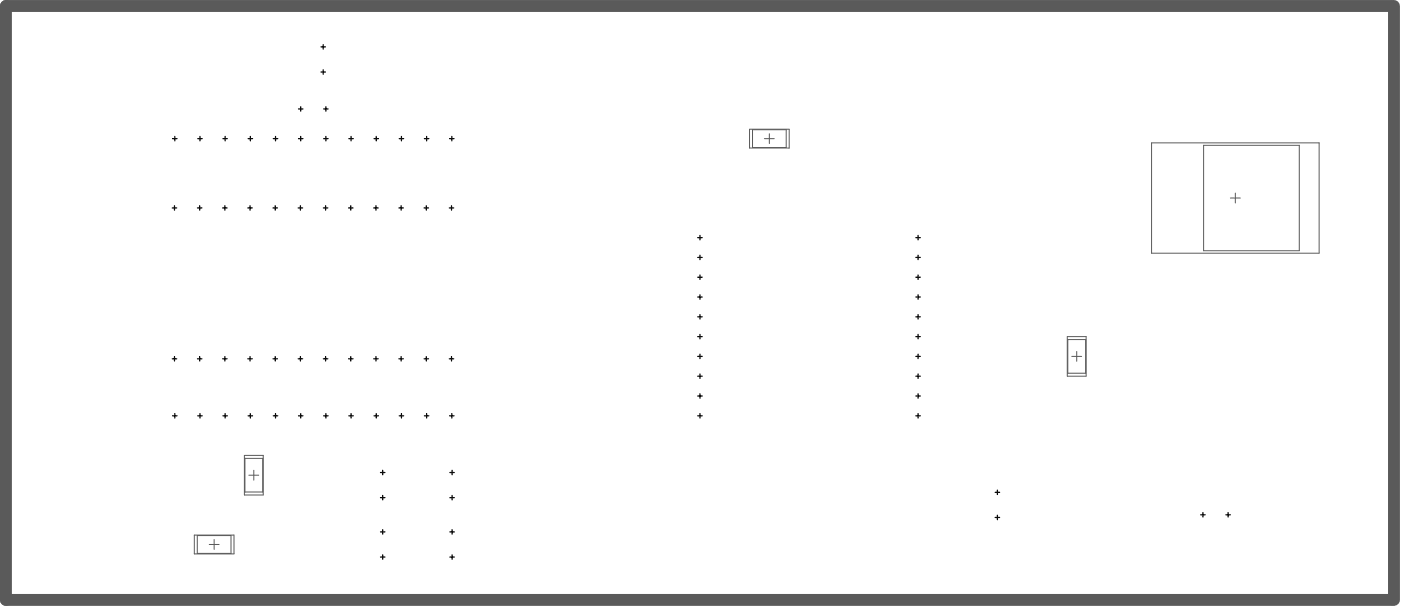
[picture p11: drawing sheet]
<svg xmlns="http://www.w3.org/2000/svg" width="471mm" height="204mm" viewBox="0 0 471 204" stroke-linecap="round" stroke-linejoin="round" font-family="sans-serif">
<g fill="none" stroke="#5a5a5a" stroke-width=".34">
<path d="M251.8 43.4h13.3v6.3h-13.3zM252.8 43.6h11.3v6h-11.3zM256.8 46.6h3.3M258.4 44.9v3.3M386.8 48h56.3v37.1h-56.3zM404.3 48.8h32.1v35.4h-32.1zM413.3 66.5h3.3M415 64.9v3.3M358.5 113.1h6.3v13.3h-6.3zM358.7 114.1h6v11.3h-6zM360 119.7h3.3M361.7 118.1v3.3"/>
<path d="M82.1 153h6.3v13.3h-6.3zM82.3 154h6v11.3h-6zM83.6 159.6h3.3M85.3 158v3.3M65.3 179.7h13.3v6.4h-13.3zM66.3 179.9h11.3v6h-11.3zM70.3 182.9h3.3M71.9 181.2v3.4"/>
</g>
<path d="M467.6 2h-465.6v199.5h465.6M468.2 2v199.5" fill="none" stroke="#5a5a5a" stroke-width="4"/>
<g fill="none" stroke="#000" stroke-width=".42">
<path d="M107.8 15.7h1.5M108.6 15v1.5M100.3 36.6h1.5M101 35.8v1.5M107.8 24.2h1.5M108.6 23.4v1.5M108.7 36.6h1.5M109.5 35.8v1.5M58 46.6h1.5M58.7 45.8v1.5M66.4 46.6h1.5M67.2 45.8v1.5"/>
<path d="M74.9 46.6h1.5M75.6 45.8v1.5M83.3 46.6h1.5M84.1 45.8v1.5M91.8 46.6h1.5M92.5 45.8v1.5M100.3 46.6h1.5M101 45.8v1.5M108.7 46.6h1.5M109.5 45.8v1.5M117.2 46.6h1.5M117.9 45.8v1.5"/>
<path d="M125.6 46.6h1.5M126.4 45.8v1.5M134.1 46.6h1.5M134.8 45.8v1.5M142.6 46.6h1.5M143.3 45.8v1.5M151 46.6h1.5M151.8 45.8v1.5M57.9 69.8h1.5M58.6 69.1v1.5M66.3 69.8h1.5M67.1 69.1v1.5"/>
<path d="M74.8 69.8h1.5M75.5 69.1v1.5M83.2 69.8h1.5M84 69.1v1.5M91.7 69.8h1.5M92.5 69.1v1.5M100.2 69.8h1.5M100.9 69.1v1.5M108.6 69.8h1.5M109.4 69.1v1.5M117.1 69.8h1.5M117.8 69.1v1.5"/>
<path d="M125.5 69.8h1.5M126.3 69.1v1.5M134 69.8h1.5M134.7 69.1v1.5M142.5 69.8h1.5M143.2 69.1v1.5M150.9 69.8h1.5M151.7 69.1v1.5M234.4 79.8h1.5M235.1 79.1v1.5M307.6 79.8h1.5M308.4 79.1v1.5"/>
<path d="M234.4 86.5h1.5M234.4 99.8h1.5M234.4 93.1h1.5M235.1 85.7v1.5M235.1 92.4v1.5M235.1 99v1.5M307.6 86.5h1.5M307.6 99.8h1.5M307.6 93.1h1.5M308.4 85.7v1.5M308.4 92.4v1.5M308.4 99v1.5"/>
<path d="M58.6 119.8v1.5M67.1 119.8v1.5M75.5 119.8v1.5M84 119.8v1.5M92.5 119.8v1.5M100.9 119.8v1.5M109.4 119.8v1.5M117.8 119.8v1.5M126.3 119.8v1.5M134.7 119.8v1.5M143.2 119.8v1.5M151.7 119.8v1.5"/>
<path d="M234.4 113.1h1.5M234.4 106.4h1.5M234.4 119.7h1.5M235.1 105.7v1.5M235.1 112.3v1.5M235.1 119v1.5M307.6 113.1h1.5M307.6 106.4h1.5M307.6 119.7h1.5M308.4 105.7v1.5M308.4 112.3v1.5M308.4 119v1.5"/>
<path d="M57.9 120.5h1.5M58 139.7h1.5M58.7 138.9v1.5M66.3 120.5h1.5M66.4 139.7h1.5M67.2 138.9v1.5M74.8 120.5h1.5M74.9 139.7h1.5M75.6 138.9v1.5M83.2 120.5h1.5M83.3 139.7h1.5M84.1 138.9v1.5"/>
<path d="M91.7 120.5h1.5M91.8 139.7h1.5M92.5 138.9v1.5M100.2 120.5h1.5M100.3 139.7h1.5M101 138.9v1.5M108.6 120.5h1.5M108.7 139.7h1.5M109.5 138.9v1.5M117.1 120.5h1.5M117.2 139.7h1.5M117.9 138.9v1.5"/>
<path d="M125.5 120.5h1.5M125.6 139.7h1.5M126.4 138.9v1.5M134 120.5h1.5M134.1 139.7h1.5M134.8 138.9v1.5M142.5 120.5h1.5M142.6 139.7h1.5M143.3 138.9v1.5M150.9 120.5h1.5M151 139.7h1.5M151.8 138.9v1.5"/>
<path d="M234.4 139.7h1.5M234.4 133h1.5M234.4 126.4h1.5M235.1 125.6v1.5M235.1 132.3v1.5M235.1 138.9v1.5M307.6 139.7h1.5M307.6 133h1.5M307.6 126.4h1.5M308.4 125.6v1.5M308.4 132.3v1.5M308.4 138.9v1.5"/>
<path d="M127.8 158.7h1.5M128.6 158v1.5M151.1 158.7h1.5M151.9 158v1.5M127.8 178.7h1.5M127.8 167.2h1.5M128.6 177.9v1.5M128.6 166.4v1.5M151.1 178.7h1.5M151.1 167.2h1.5M151.9 177.9v1.5M151.9 166.4v1.5"/>
<path d="M334.3 165.4h1.5M334.3 173.8h1.5M335 164.6v1.5M335 173.1v1.5M403.3 172.9h1.5M404.1 172.2v1.5M411.8 172.9h1.5M412.5 172.2v1.5M127.8 187.1h1.5M128.6 186.4v1.5M151.1 187.1h1.5M151.9 186.4v1.5"/>
</g>
</svg>
